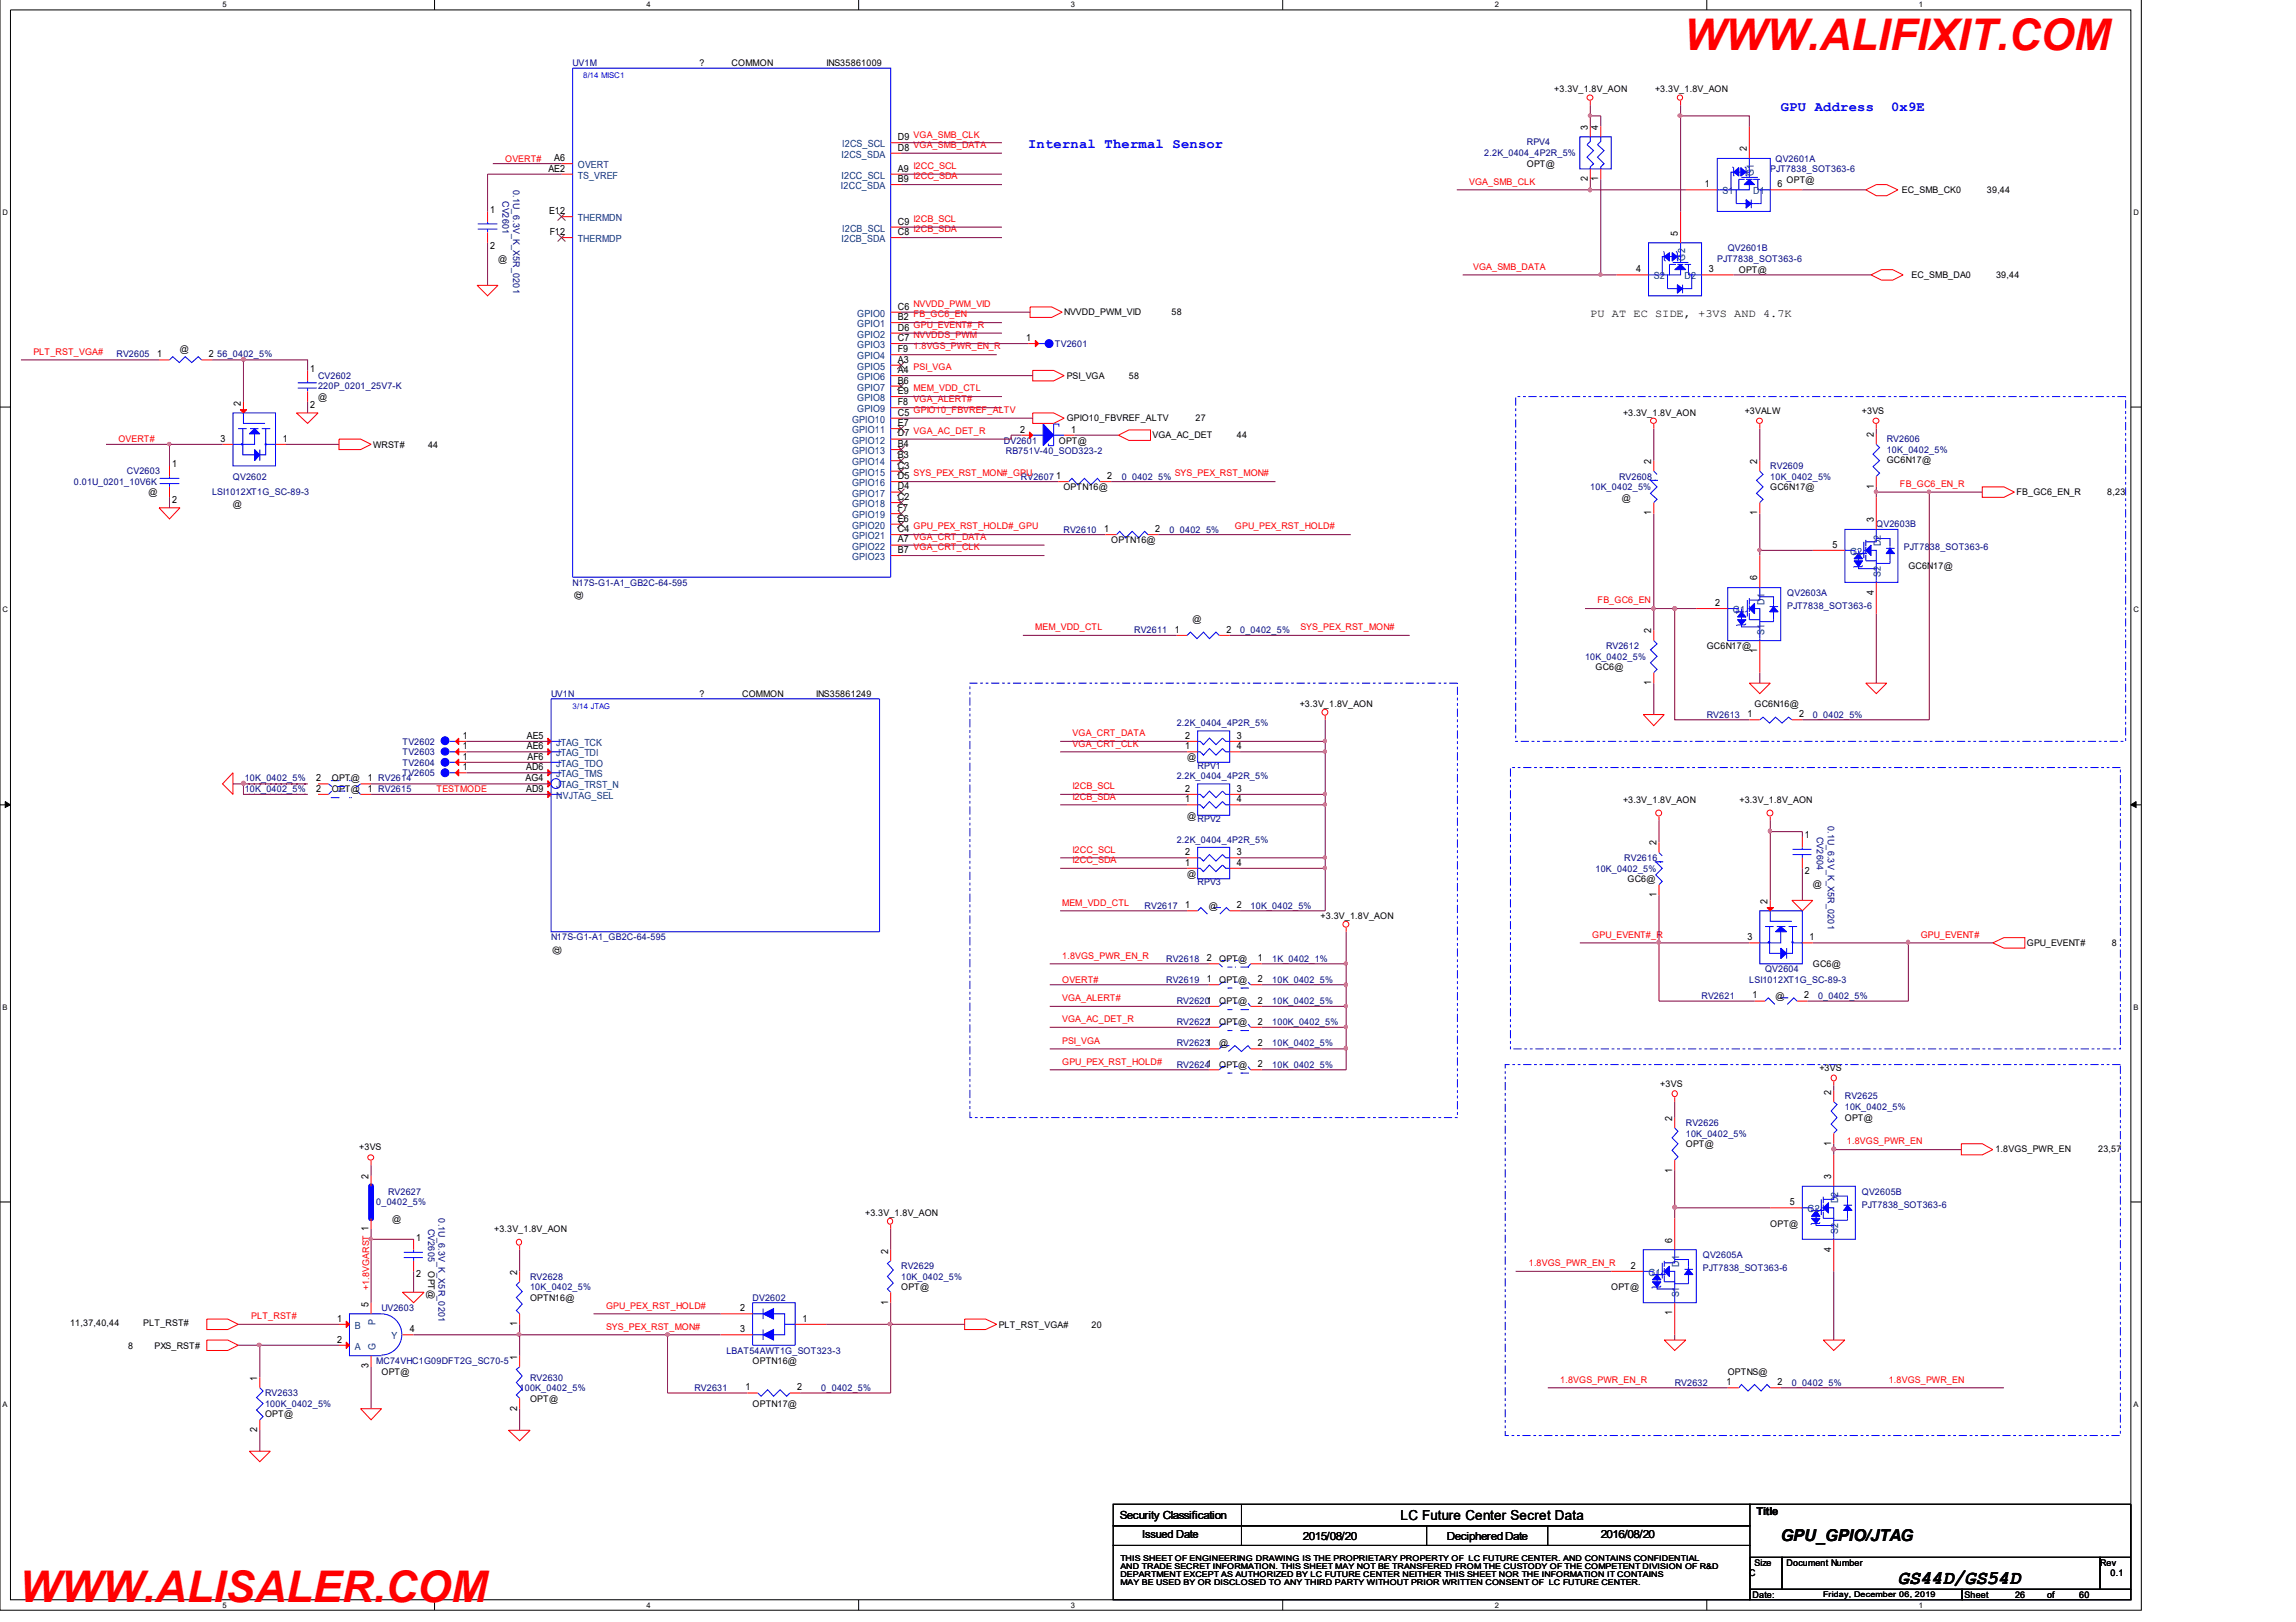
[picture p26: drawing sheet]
<svg xmlns="http://www.w3.org/2000/svg" width="297mm" height="210mm" viewBox="0 0 297 210" stroke-linecap="round" stroke-linejoin="round" font-family="sans-serif">
<defs><g id="words">
<g font-size="5.6" fill="#f00">
<text x="217.9" y="6.4">WWW.ALIFIXIT.COM</text>
<text x="2.5" y="207.3">WWW.ALISALER.COM</text>
</g>
<text font-size="2.5" x="245.5" y="205">GS44D/GS54D</text>
<text font-size="2.1" x="230.4" y="199.4">GPU_GPIO/JTAG</text>
<g font-size="1.8" fill="#00f">
<text x="230.4" y="14.4">GPU Address</text>
<text x="244.7" y="14.4">0x9E</text>
<text x="133" y="19.1">Internal Thermal Sensor</text>
</g>
<text font-size="1.8" x="181.2" y="196.7">LC Future Center Secret Data</text>
<g font-size="1.4">
<text x="205.7" y="41">PU AT EC SIDE, +3VS AND 4.7K</text>
<text x="144.9" y="196.5">Security Classification</text>
<text x="227.2" y="196.1">Title</text>
<text x="147.7" y="199.1">Issued Date</text>
<text x="168.6" y="199.2">2015/08/20</text>
<text x="187.2" y="199.2">Deciphered Date</text>
<text x="207.1" y="199.1">2016/08/20</text>
</g>
<g font-size="1.3">
<text x="205.4" y="16.8" transform="rotate(-90 205.4 16.8)">3</text>
<text x="206.8" y="16.8" transform="rotate(-90 206.8 16.8)">4</text>
<text x="71" y="22.2">AE2</text>
<text x="71.7" y="20.8">A6</text>
<text x="116.2" y="22.2">A9</text>
<text x="116.2" y="19.5">D8</text>
<text x="116.2" y="23.6">B9</text>
<text x="116.2" y="18.1">D9</text>
<text x="205.4" y="23.5" transform="rotate(-90 205.4 23.5)">2</text>
<text x="206.8" y="23.5" transform="rotate(-90 206.8 23.5)">1</text>
<text x="226" y="19.6" transform="rotate(-90 226 19.6)">2</text>
<text x="63.4" y="27.5">1</text>
<text x="71" y="27.7">E12</text>
<text x="116.2" y="29.1">C9</text>
<text x="220.6" y="24.2">1</text>
<text x="230" y="24.2">6</text>
<text x="63.4" y="32.2">2</text>
<text x="71.1" y="30.4">F12</text>
<text x="116.2" y="30.4">C8</text>
<text x="211.7" y="35.2">4</text>
<text x="217.1" y="30.5" transform="rotate(-90 217.1 30.5)">5</text>
<text x="221.1" y="35.2">3</text>
<text x="116.2" y="41.4">B2</text>
<text x="116.2" y="40.1">C6</text>
<text x="20.3" y="46.2">1</text>
<text x="27" y="46.2">2</text>
<text x="116.2" y="46.9">A3</text>
<text x="116.2" y="45.6">F9</text>
<text x="116.2" y="44.1">C7</text>
<text x="116.2" y="42.8">D6</text>
<text x="132.8" y="44.1">1</text>
<text x="31.2" y="52.5" transform="rotate(-90 31.2 52.5)">2</text>
<text x="40.1" y="48.1">1</text>
<text x="40.1" y="52.8">2</text>
<text x="116.2" y="53.8">C5</text>
<text x="116.2" y="52.4">F8</text>
<text x="116.2" y="51">E9</text>
<text x="116.2" y="49.6">B6</text>
<text x="116.2" y="48.3">A4</text>
<text x="28.5" y="57.2">3</text>
<text x="36.6" y="57.2">1</text>
<text x="116.2" y="59.3">B3</text>
<text x="116.2" y="57.8">B4</text>
<text x="116.2" y="56.5">D7</text>
<text x="116.2" y="55.1">E7</text>
<text x="132" y="56">2</text>
<text x="138.6" y="56">1</text>
<text x="242.4" y="56.6" transform="rotate(-90 242.4 56.6)">2</text>
<text x="22.3" y="60.5">1</text>
<text x="22.3" y="65.1">2</text>
<text x="116.2" y="64.7">C2</text>
<text x="116.2" y="63.3">D4</text>
<text x="116.2" y="62">D5</text>
<text x="116.2" y="60.6">C3</text>
<text x="136.7" y="62">1</text>
<text x="143.3" y="62">2</text>
<text x="213.6" y="60" transform="rotate(-90 213.6 60)">2</text>
<text x="227.3" y="60" transform="rotate(-90 227.3 60)">2</text>
<text x="242.4" y="63.3" transform="rotate(-90 242.4 63.3)">1</text>
<text x="116.2" y="71.6">B7</text>
<text x="116.2" y="70.2">A7</text>
<text x="116.2" y="68.8">C4</text>
<text x="116.2" y="67.5">E6</text>
<text x="116.2" y="66.1">F7</text>
<text x="142.8" y="68.8">1</text>
<text x="149.4" y="68.8">2</text>
<text x="213.6" y="66.6" transform="rotate(-90 213.6 66.6)">1</text>
<text x="227.3" y="66.6" transform="rotate(-90 227.3 66.6)">1</text>
<text x="237.1" y="70.9">5</text>
<text x="242.4" y="67.6" transform="rotate(-90 242.4 67.6)">3</text>
<text x="227.3" y="75.1" transform="rotate(-90 227.3 75.1)">6</text>
<text x="242.4" y="77" transform="rotate(-90 242.4 77)">4</text>
<text x="152" y="81.9">1</text>
<text x="158.7" y="81.9">2</text>
<text x="213.6" y="82" transform="rotate(-90 213.6 82)">2</text>
<text x="221.9" y="78.4">2</text>
<text x="213.6" y="88.7" transform="rotate(-90 213.6 88.7)">1</text>
<text x="227.3" y="84.5" transform="rotate(-90 227.3 84.5)">1</text>
<text x="59.9" y="95.6">1</text>
<text x="68.2" y="95.6">AE5</text>
<text x="153.3" y="95.6">2</text>
<text x="160" y="95.6">3</text>
<text x="226.1" y="92.8">1</text>
<text x="232.7" y="92.8">2</text>
<text x="40.9" y="101.1">2</text>
<text x="47.6" y="101.1">1 RV2614</text>
<text x="59.9" y="98.3">1</text>
<text x="59.9" y="97">1</text>
<text x="59.9" y="99.7">1</text>
<text x="68" y="101.1">AG4</text>
<text x="68.1" y="99.7">AD6</text>
<text x="68.2" y="97">AE6</text>
<text x="68.2" y="98.3">AF6</text>
<text x="153.3" y="97">1</text>
<text x="160" y="97">4</text>
<text x="40.9" y="102.5">2</text>
<text x="47.6" y="102.5">1 RV2615</text>
<text x="68.1" y="102.5">AD9</text>
<text x="153.3" y="103.8">1</text>
<text x="153.3" y="102.5">2</text>
<text x="160" y="103.8">4</text>
<text x="160" y="102.5">3</text>
<text x="153.3" y="112">1</text>
<text x="153.3" y="110.7">2</text>
<text x="160" y="112">4</text>
<text x="160" y="110.7">3</text>
<text x="214.3" y="109.4" transform="rotate(-90 214.3 109.4)">2</text>
<text x="233.5" y="108.5">1</text>
<text x="233.5" y="113.1">2</text>
<text x="153.3" y="117.5">1</text>
<text x="160" y="117.5">2</text>
<text x="214.3" y="116.1" transform="rotate(-90 214.3 116.1)">1</text>
<text x="228.7" y="116.9" transform="rotate(-90 228.7 116.9)">2</text>
<text x="156.1" y="124.4">2</text>
<text x="162.7" y="124.4">1</text>
<text x="226.1" y="121.7">3</text>
<text x="234.1" y="121.7">1</text>
<text x="156.1" y="127.1">1</text>
<text x="162.7" y="129.9">2</text>
<text x="162.7" y="127.1">2</text>
<text x="226.7" y="129.2">1</text>
<text x="233.4" y="129.2">2</text>
<text x="162.7" y="135.4">2</text>
<text x="162.7" y="132.6">2</text>
<text x="162.7" y="138.1">2</text>
<text x="236.9" y="141.7" transform="rotate(-90 236.9 141.7)">2</text>
<text x="216.3" y="145" transform="rotate(-90 216.3 145)">2</text>
<text x="236.9" y="148.3" transform="rotate(-90 236.9 148.3)">1</text>
<text x="47.7" y="152.6" transform="rotate(-90 47.7 152.6)">2</text>
<text x="216.3" y="151.7" transform="rotate(-90 216.3 151.7)">1</text>
<text x="231.6" y="156">5</text>
<text x="236.9" y="152.6" transform="rotate(-90 236.9 152.6)">3</text>
<text x="53.8" y="160.5">1</text>
<text x="216.3" y="160.8" transform="rotate(-90 216.3 160.8)">6</text>
<text x="236.9" y="162" transform="rotate(-90 236.9 162)">4</text>
<text x="53.8" y="165.3">2</text>
<text x="66.9" y="164.9" transform="rotate(-90 66.9 164.9)">2</text>
<text x="114.9" y="162.2" transform="rotate(-90 114.9 162.2)">2</text>
<text x="211" y="164.2">2</text>
<text x="43.6" y="171">1</text>
<text x="43.6" y="173.8">2</text>
<text x="47.7" y="169.1" transform="rotate(-90 47.7 169.1)">5</text>
<text x="53" y="172.4">4</text>
<text x="66.9" y="171.6" transform="rotate(-90 66.9 171.6)">1</text>
<text x="95.8" y="172.4">3</text>
<text x="95.8" y="169.7">2</text>
<text x="103.8" y="171">1</text>
<text x="114.9" y="168.8" transform="rotate(-90 114.9 168.8)">1</text>
<text x="216.3" y="170.2" transform="rotate(-90 216.3 170.2)">1</text>
<text x="33.3" y="178.7" transform="rotate(-90 33.3 178.7)">1</text>
<text x="47.7" y="177.1" transform="rotate(-90 47.7 177.1)">3</text>
<text x="66.9" y="176" transform="rotate(-90 66.9 176)">1</text>
<text x="96.4" y="179.9">1</text>
<text x="103.1" y="179.9">2</text>
<text x="223.4" y="179.3">1</text>
<text x="230" y="179.3">2</text>
<text x="33.3" y="185.3" transform="rotate(-90 33.3 185.3)">2</text>
<text x="66.9" y="182.6" transform="rotate(-90 66.9 182.6)">2</text>
</g>
<g font-size="1.3" fill="#004080">
<text x="74.8" y="23.1">TS_VREF</text>
<text x="74.8" y="21.8">OVERT</text>
<text x="108.9" y="23.1">I2CC_SCL</text>
<text x="108.9" y="20.4">I2CS_SDA</text>
<text x="109" y="19.1">I2CS_SCL</text>
<text x="226.9" y="22.8" transform="rotate(-90 226.9 22.8)">G1</text>
<text x="74.8" y="28.6">THERMDN</text>
<text x="108.8" y="24.5">I2CC_SDA</text>
<text x="109" y="30">I2CB_SCL</text>
<text x="222.8" y="25.2">S1</text>
<text x="226.8" y="25.2">D1</text>
<text x="74.8" y="31.3">THERMDP</text>
<text x="108.9" y="31.3">I2CB_SDA</text>
<text x="218" y="33.7" transform="rotate(-90 218 33.7)">G2</text>
<text x="110.9" y="41">GPIO0</text>
<text x="214" y="36.2">S2</text>
<text x="217.9" y="36.2">D2</text>
<text x="110.9" y="47.9">GPIO5</text>
<text x="110.9" y="46.5">GPIO4</text>
<text x="110.9" y="45.1">GPIO3</text>
<text x="110.9" y="43.7">GPIO2</text>
<text x="110.9" y="42.3">GPIO1</text>
<text x="110.9" y="53.4">GPIO9</text>
<text x="110.9" y="51.9">GPIO8</text>
<text x="110.9" y="50.6">GPIO7</text>
<text x="110.9" y="49.2">GPIO6</text>
<text x="110.2" y="58.8">GPIO13</text>
<text x="110.2" y="57.4">GPIO12</text>
<text x="110.2" y="56.1">GPIO11</text>
<text x="110.2" y="54.7">GPIO10</text>
<text x="110.2" y="65.6">GPIO18</text>
<text x="110.2" y="64.3">GPIO17</text>
<text x="110.2" y="62.9">GPIO16</text>
<text x="110.2" y="61.6">GPIO15</text>
<text x="110.2" y="60.2">GPIO14</text>
<text x="110.2" y="71.1">GPIO22</text>
<text x="110.2" y="69.8">GPIO21</text>
<text x="110.2" y="68.4">GPIO20</text>
<text x="110.2" y="67.1">GPIO19</text>
<text x="239.4" y="71.8">G2</text>
<text x="243.3" y="70.7" transform="rotate(-90 243.3 70.7)">D2</text>
<text x="110.2" y="72.5">GPIO23</text>
<text x="243.3" y="74.7" transform="rotate(-90 243.3 74.7)">S2</text>
<text x="224.2" y="79.3">G1</text>
<text x="228.3" y="82.2" transform="rotate(-90 228.3 82.2)">S1</text>
<text x="228.3" y="78.2" transform="rotate(-90 228.3 78.2)">D1</text>
<text x="72" y="99.2">JTAG_TDO</text>
<text x="72" y="97.9">JTAG_TDI</text>
<text x="72" y="100.6">JTAG_TMS</text>
<text x="72" y="96.5">JTAG_TCK</text>
<text x="72" y="102">JTAG_TRST_N</text>
<text x="72" y="103.4">NVJTAG_SEL</text>
<text x="237.8" y="155.7" transform="rotate(-90 237.8 155.7)">D2</text>
<text x="233.8" y="156.9">G2</text>
<text x="237.8" y="159.7" transform="rotate(-90 237.8 159.7)">S2</text>
<text x="213.3" y="165.1">G1</text>
<text x="217.3" y="167.9" transform="rotate(-90 217.3 167.9)">S1</text>
<text x="217.3" y="163.9" transform="rotate(-90 217.3 163.9)">D1</text>
<text x="45.9" y="172">B</text>
<text x="48.6" y="171.5" transform="rotate(-90 48.6 171.5)">P</text>
<text x="50.6" y="173.3">Y</text>
<text x="45.9" y="174.7">A</text>
<text x="48.6" y="174.8" transform="rotate(-90 48.6 174.8)">G</text>
</g>
<g font-size="1.2" fill="#000080">
<text x="74.1" y="8.6">UV1M</text>
<text x="192" y="20.2">2.2K_0404_4P2R_5%</text>
<text x="197.5" y="18.8">RPV4</text>
<text x="229" y="22.3">PJT7838_SOT363-6</text>
<text x="229.7" y="20.9">QV2601A</text>
<text x="65" y="26" transform="rotate(90 65 26)">CV2601</text>
<text x="66.4" y="24.6" transform="rotate(90 66.4 24.6)">0.1U_6.3V_K_X5R_0201</text>
<text x="222.2" y="34">PJT7838_SOT363-6</text>
<text x="223.5" y="32.5">QV2601B</text>
<text x="15.1" y="46.2">RV2605</text>
<text x="28.1" y="46.2">56_0402_5%</text>
<text x="136.5" y="44.9">TV2601</text>
<text x="41.1" y="49">CV2602</text>
<text x="41.1" y="50.4">220P_0201_25V7-K</text>
<text x="129.9" y="57.4">DV2601</text>
<text x="130.1" y="58.8">RB751V-40_SOD323-2</text>
<text x="244.1" y="57.2">RV2606</text>
<text x="244.1" y="58.6">10K_0402_5%</text>
<text x="9.6" y="62.8">0.01U_0201_10V6K</text>
<text x="16.4" y="61.4">CV2603</text>
<text x="27.4" y="64.1">LSI1012XT1G_SC-89-3</text>
<text x="30.1" y="62.2">QV2602</text>
<text x="132.1" y="62.1">RV2607</text>
<text x="145.1" y="62.1">0_0402_5%</text>
<text x="205.7" y="63.4">10K_0402_5%</text>
<text x="209.5" y="62.1">RV2608</text>
<text x="229" y="60.7">RV2609</text>
<text x="229" y="62.1">10K_0402_5%</text>
<text x="137.6" y="68.9">RV2610</text>
<text x="151.3" y="68.9">0_0402_5%</text>
<text x="242.7" y="68.3">QV2603B</text>
<text x="246.3" y="71.2">PJT7838_SOT363-6</text>
<text x="74.1" y="75.8">N17S-G1-A1_GB2C-64-595</text>
<text x="231.2" y="77.1">QV2603A</text>
<text x="146.7" y="82">RV2611</text>
<text x="160.4" y="82">0_0402_5%</text>
<text x="231.2" y="78.8">PJT7838_SOT363-6</text>
<text x="205.1" y="85.4">10K_0402_5%</text>
<text x="207.8" y="84">RV2612</text>
<text x="71.3" y="90.2">UV1N</text>
<text x="152.2" y="94">2.2K_0404_4P2R_5%</text>
<text x="220.8" y="92.9">RV2613</text>
<text x="234.5" y="92.9">0_0402_5%</text>
<text x="31.7" y="101.1">10K_0402_5%</text>
<text x="52.1" y="96.4">TV2602</text>
<text x="52.1" y="99.1">TV2604</text>
<text x="52.1" y="97.7">TV2603</text>
<text x="52.1" y="100.4">TV2605</text>
<text x="152.2" y="100.9">2.2K_0404_4P2R_5%</text>
<text x="154.9" y="99.5">RPV1</text>
<text x="31.7" y="102.5">10K_0402_5%</text>
<text x="154.9" y="106.4">RPV2</text>
<text x="236.5" y="106.9" transform="rotate(90 236.5 106.9)">0.1U_6.3V_K_X5R_0201</text>
<text x="152.2" y="109.1">2.2K_0404_4P2R_5%</text>
<text x="206.4" y="112.8">10K_0402_5%</text>
<text x="210.1" y="111.4">RV2616</text>
<text x="235" y="108.3" transform="rotate(90 235 108.3)">CV2604</text>
<text x="148.1" y="117.6">RV2617</text>
<text x="154.9" y="114.6">RPV3</text>
<text x="161.8" y="117.6">10K_0402_5%</text>
<text x="71.3" y="121.7">N17S-G1-A1_GB2C-64-595</text>
<text x="150.9" y="124.5">RV2618</text>
<text x="164.6" y="124.5">1K_0402_1%</text>
<text x="228.3" y="125.8">QV2604</text>
<text x="150.9" y="127.2">RV2619</text>
<text x="152.2" y="130">RV26201</text>
<text x="164.6" y="127.2">10K_0402_5%</text>
<text x="164.6" y="130">10K_0402_5%</text>
<text x="220.1" y="129.3">RV2621</text>
<text x="226.3" y="127.2">LSI1012XT1G_SC-89-3</text>
<text x="235.2" y="129.3">0_0402_5%</text>
<text x="152.2" y="135.4">RV26231</text>
<text x="152.2" y="132.7">RV26221</text>
<text x="164.6" y="135.4">10K_0402_5%</text>
<text x="164.6" y="132.7">100K_0402_5%</text>
<text x="152.2" y="138.2">RV26241</text>
<text x="164.6" y="138.2">10K_0402_5%</text>
<text x="238.7" y="142.3">RV2625</text>
<text x="238.7" y="143.7">10K_0402_5%</text>
<text x="218.1" y="145.7">RV2626</text>
<text x="218.1" y="147.1">10K_0402_5%</text>
<text x="48.7" y="156">0_0402_5%</text>
<text x="50.2" y="154.6">RV2627</text>
<text x="240.9" y="154.6">QV2605B</text>
<text x="55.4" y="159" transform="rotate(90 55.4 159)">CV2605</text>
<text x="56.7" y="157.7" transform="rotate(90 56.7 157.7)">0.1U_6.3V_K_X5R_0201</text>
<text x="240.9" y="156.3">PJT7838_SOT363-6</text>
<text x="68.6" y="165.6">RV2628</text>
<text x="68.6" y="167">10K_0402_5%</text>
<text x="116.6" y="164.3">RV2629</text>
<text x="116.6" y="165.6">10K_0402_5%</text>
<text x="220.3" y="162.8">QV2605A</text>
<text x="220.3" y="164.5">PJT7838_SOT363-6</text>
<text x="49.4" y="169.7">UV2603</text>
<text x="97.4" y="168.3">DV2602</text>
<text x="48.7" y="176.5">MC74VHC1G09DFT2G_SC70-5</text>
<text x="68.6" y="178.7">RV2630</text>
<text x="94" y="175.2">LBAT54AWT1G_SOT323-3</text>
<text x="216.7" y="179.3">RV2632</text>
<text x="231.8" y="179.3">0_0402_5%</text>
<text x="34.3" y="180.7">RV2633</text>
<text x="34.3" y="182">100K_0402_5%</text>
<text x="67.2" y="180">100K_0402_5%</text>
<text x="89.8" y="180">RV2631</text>
<text x="106.3" y="180">0_0402_5%</text>
</g>
<g font-size="1.2">
<text x="90.5" y="8.6">?</text>
<text x="94.7" y="8.6">COMMON</text>
<text x="106.9" y="8.6">INS35861009</text>
<text x="201.1" y="12">+3.3V_1.8V_AON</text>
<text x="214.1" y="12">+3.3V_1.8V_AON</text>
<text x="197.5" y="21.6">OPT@</text>
<text x="231.1" y="23.6">OPT@</text>
<text x="246" y="25">EC_SMB_CK0</text>
<text x="257" y="25">39,44</text>
<text x="64.4" y="34">@</text>
<text x="225" y="35.3">OPT@</text>
<text x="247.3" y="36">EC_SMB_DA0</text>
<text x="258.2" y="36">39,44</text>
<text x="137.7" y="40.8">NVVDD_PWM_VID</text>
<text x="151.6" y="40.8">58</text>
<text x="23.3" y="45.6">@</text>
<text x="41.1" y="51.7">@</text>
<text x="138" y="49">PSI_VGA</text>
<text x="146.1" y="49">58</text>
<text x="210" y="53.9">+3.3V_1.8V_AON</text>
<text x="225.7" y="53.5">+3VALW</text>
<text x="240.9" y="53.5">+3VS</text>
<text x="48.3" y="57.9">WRST#</text>
<text x="55.4" y="57.9">44</text>
<text x="137" y="57.4">OPT@</text>
<text x="138" y="54.5">GPIO10_FBVREF_ALTV</text>
<text x="149.1" y="56.7">VGA_AC_DET</text>
<text x="154.7" y="54.5">27</text>
<text x="160" y="56.7">44</text>
<text x="244.1" y="60">GC6N17@</text>
<text x="19.2" y="64.1">@</text>
<text x="30.1" y="65.6">@</text>
<text x="137.6" y="63.4">OPTN16@</text>
<text x="209.8" y="64.8">@</text>
<text x="229" y="63.4">GC6N17@</text>
<text x="260.9" y="64.1">FB_GC6_EN_R</text>
<text x="272.6" y="64.1">8,23</text>
<text x="143.8" y="70.3">OPTN16@</text>
<text x="75.2" y="77.7" transform="rotate(-90 75.2 77.7)">@</text>
<text x="246.9" y="73.7">GC6N17@</text>
<text x="154.3" y="80.5">@</text>
<text x="206.4" y="86.7">GC6@</text>
<text x="220.8" y="84">GC6N17@</text>
<text x="90.5" y="90.2">?</text>
<text x="96" y="90.2">COMMON</text>
<text x="105.6" y="90.2">INS35861249</text>
<text x="168.1" y="91.5">+3.3V_1.8V_AON</text>
<text x="227" y="91.5">GC6N16@</text>
<text x="42.9" y="101.1">OPT@</text>
<text x="153.6" y="98.4">@</text>
<text x="42.9" y="102.5">OPT@</text>
<text x="153.6" y="105.9">@</text>
<text x="210" y="103.9">+3.3V_1.8V_AON</text>
<text x="225" y="103.9">+3.3V_1.8V_AON</text>
<text x="153.6" y="113.5">@</text>
<text x="156.4" y="117.6">@</text>
<text x="170.9" y="119">+3.3V_1.8V_AON</text>
<text x="210.6" y="114.1">GC6@</text>
<text x="234.5" y="114.8">@</text>
<text x="72.4" y="123.6" transform="rotate(-90 72.4 123.6)">@</text>
<text x="157.7" y="124.5">OPT@</text>
<text x="234.5" y="125.2">GC6@</text>
<text x="262.2" y="122.4">GPU_EVENT#</text>
<text x="273.2" y="122.4">8</text>
<text x="157.7" y="130">OPT@</text>
<text x="157.7" y="127.2">OPT@</text>
<text x="229.7" y="129.3">@</text>
<text x="157.7" y="135.4">@</text>
<text x="157.7" y="132.7">OPT@</text>
<text x="157.7" y="138.2">OPT@</text>
<text x="214.8" y="140.6">+3VS</text>
<text x="235.4" y="138.6">+3VS</text>
<text x="46.5" y="148.9">+3VS</text>
<text x="218.1" y="148.4">OPT@</text>
<text x="238.7" y="145">OPT@</text>
<text x="258.1" y="149.1">1.8VGS_PWR_EN</text>
<text x="271.4" y="149.1">23,57</text>
<text x="50.7" y="158.1">@</text>
<text x="63.9" y="159.4">+3.3V_1.8V_AON</text>
<text x="111.9" y="157.4">+3.3V_1.8V_AON</text>
<text x="229" y="158.8">OPT@</text>
<text x="55.4" y="164.5" transform="rotate(90 55.4 164.5)">OPT@</text>
<text x="116.6" y="167">OPT@</text>
<text x="208.4" y="167">OPT@</text>
<text x="9.1" y="171.6">11,37,40,44</text>
<text x="18.5" y="171.6">PLT_RST#</text>
<text x="68.6" y="168.3">OPTN16@</text>
<text x="129.2" y="171.8">PLT_RST_VGA#</text>
<text x="141.2" y="171.8">20</text>
<text x="16.6" y="174.5">8</text>
<text x="20" y="174.5">PXS_RST#</text>
<text x="49.4" y="178">OPT@</text>
<text x="97.4" y="176.5">OPTN16@</text>
<text x="223.5" y="178">OPTNS@</text>
<text x="34.3" y="183.4">OPT@</text>
<text x="68.6" y="181.4">OPT@</text>
<text x="97.4" y="182">OPTN17@</text>
<text x="226.3" y="204">C</text>
<text x="227" y="202.6">Size</text>
<text x="231.1" y="202.6">Document Number</text>
<text x="271.7" y="202.6">Rev</text>
<text x="273" y="204">0.1</text>
<text x="226.7" y="206.8">Date:</text>
<text x="254.2" y="206.8">Sheet</text>
<text x="260.7" y="206.8">26</text>
<text x="264.8" y="206.8">of</text>
<text x="269" y="206.8">60</text>
</g>
<g font-size="1.2" fill="#f00">
<text x="118.2" y="17.8">VGA_SMB_CLK</text>
<text x="65.4" y="20.9">OVERT#</text>
<text x="118.2" y="21.9">I2CC_SCL</text>
<text x="118.2" y="23.2">I2CC_SDA</text>
<text x="118.2" y="19.1">VGA_SMB_DATA</text>
<text x="190.1" y="23.9">VGA_SMB_CLK</text>
<text x="118.2" y="28.7">I2CB_SCL</text>
<text x="118.2" y="30.1">I2CB_SDA</text>
<text x="190.6" y="34.9">VGA_SMB_DATA</text>
<text x="118.2" y="39.7">NVVDD_PWM_VID</text>
<text x="118.2" y="41.1">FB_GC6_EN</text>
<text x="4.3" y="45.9">PLT_RST_VGA#</text>
<text x="118.2" y="45.2">1.8VGS_PWR_EN_R</text>
<text x="118.2" y="47.9">PSI_VGA</text>
<text x="118.2" y="43.8">NVVDDS_PWM</text>
<text x="118.2" y="42.4">GPU_EVENT#_R</text>
<text x="118.2" y="52.1">VGA_ALERT#</text>
<text x="118.2" y="53.4">GPIO10_FBVREF_ALTV</text>
<text x="118.2" y="50.6">MEM_VDD_CTL</text>
<text x="15.3" y="57.2">OVERT#</text>
<text x="118.2" y="56.1">VGA_AC_DET_R</text>
<text x="118.2" y="61.7">SYS_PEX_RST_MON#_GPU</text>
<text x="152" y="61.7">SYS_PEX_RST_MON#</text>
<text x="245.8" y="63">FB_GC6_EN_R</text>
<text x="118.2" y="69.9">VGA_CRT_DATA</text>
<text x="118.2" y="71.2">VGA_CRT_CLK</text>
<text x="118.2" y="68.5">GPU_PEX_RST_HOLD#_GPU</text>
<text x="159.8" y="68.5">GPU_PEX_RST_HOLD#</text>
<text x="133.9" y="81.5">MEM_VDD_CTL</text>
<text x="168.2" y="81.5">SYS_PEX_RST_MON#</text>
<text x="206.7" y="78.1">FB_GC6_EN</text>
<text x="138.8" y="95.3">VGA_CRT_DATA</text>
<text x="138.8" y="96.6">VGA_CRT_CLK</text>
<text x="56.5" y="102.5">TESTMODE</text>
<text x="138.8" y="103.5">I2CB_SDA</text>
<text x="138.8" y="102.1">I2CB_SCL</text>
<text x="138.8" y="110.3">I2CC_SCL</text>
<text x="138.8" y="111.7">I2CC_SDA</text>
<text x="137.4" y="117.2">MEM_VDD_CTL</text>
<text x="137.4" y="124.1">1.8VGS_PWR_EN_R</text>
<text x="206" y="121.3">GPU_EVENT#_R</text>
<text x="248.5" y="121.3">GPU_EVENT#</text>
<text x="137.4" y="127.2">OVERT#</text>
<text x="137.4" y="129.6">VGA_ALERT#</text>
<text x="137.4" y="132.3">VGA_AC_DET_R</text>
<text x="137.4" y="135.1">PSI_VGA</text>
<text x="137.4" y="137.8">GPU_PEX_RST_HOLD#</text>
<text x="238.9" y="148.1">1.8VGS_PWR_EN</text>
<text x="47.8" y="167" transform="rotate(-90 47.8 167)">+1.8VGARST 1</text>
<text x="197.8" y="163.8">1.8VGS_PWR_EN_R</text>
<text x="32.5" y="170.7">PLT_RST#</text>
<text x="78.4" y="169.3">GPU_PEX_RST_HOLD#</text>
<text x="78.4" y="172.1">SYS_PEX_RST_MON#</text>
<text x="201.8" y="178.9">1.8VGS_PWR_EN_R</text>
<text x="244.3" y="178.9">1.8VGS_PWR_EN</text>
</g>
<g font-size="1">
<text x="28.8" y=".9">5</text>
<text x="83.7" y=".9">4</text>
<text x="138.5" y=".9">3</text>
<text x="193.4" y=".9">2</text>
<text x="248.2" y=".9">1</text>
<text x=".3" y="27.8">D</text>
<text x="276" y="27.8">D</text>
<text x=".3" y="79.2">C</text>
<text x="276" y="79.2">C</text>
<text x=".3" y="130.7">B</text>
<text x="276" y="130.7">B</text>
<text x=".3" y="182">A</text>
<text x="276" y="182">A</text>
<text x="144.9" y="203">AND TRADE SECRET INFORMATION. THIS SHEET MAY NOT BE TRANSFERED FROM THE CUSTODY OF THE COMPETENT DIVISION OF R&amp;D</text>
<text x="144.9" y="202">THIS SHEET OF ENGINEERING DRAWING IS THE PROPRIETARY PROPERTY OF LC FUTURE CENTER. AND CONTAINS CONFIDENTIAL</text>
<text x="28.8" y="208">5</text>
<text x="83.7" y="208">4</text>
<text x="138.5" y="208">3</text>
<text x="144.9" y="205.1">MAY BE USED BY OR DISCLOSED TO ANY THIRD PARTY WITHOUT PRIOR WRITTEN CONSENT OF LC FUTURE CENTER.</text>
<text x="144.9" y="204.1">DEPARTMENT EXCEPT AS AUTHORIZED BY LC FUTURE CENTER NEITHER THIS SHEET NOR THE INFORMATION IT CONTAINS</text>
<text x="193.4" y="208">2</text>
<text x="235.9" y="206.7">Friday, December 06, 2019</text>
<text x="248.2" y="208">1</text>
</g>
<g font-size="1" fill="#00f">
<text x="75.4" y="10.1">8/14 MISC1</text>
<text x="74.1" y="91.7">3/14 JTAG</text>
</g>
</g></defs>
<path d="M0 -.1v208.5h277v-208.5M1.4 1.3h274.3v205.7h-274.3z" fill="none" stroke="#000" stroke-width=".13"/>
<g fill="#fff">
<path d="M28.8 .1h.4v1h-.4z"/>
<path d="M28.8 207.2h.4v1h-.4z"/>
</g>
<path d="M56.2 -.1v1.4M56.2 207v1.4" fill="none" stroke="#000" stroke-width=".13"/>
<g fill="#fff">
<path d="M83.7 .1h.4v1h-.4z"/>
<path d="M83.7 207.2h.4v1h-.4z"/>
</g>
<path d="M111.1 -.1v1.4M111.1 207v1.4" fill="none" stroke="#000" stroke-width=".13"/>
<g fill="#fff">
<path d="M138.5 .1h.4v1h-.4z"/>
<path d="M138.5 207.2h.4v1h-.4z"/>
</g>
<path d="M165.9 -.1v1.4M165.9 207v1.4" fill="none" stroke="#000" stroke-width=".13"/>
<g fill="#fff">
<path d="M193.4 .1h.4v1h-.4z"/>
<path d="M193.4 207.2h.4v1h-.4z"/>
</g>
<path d="M220.8 -.1v1.4M220.8 207v1.4" fill="none" stroke="#000" stroke-width=".13"/>
<g fill="#fff">
<path d="M248.2 .1h.5v1h-.5z"/>
<path d="M248.2 207.2h.5v1h-.5z"/>
<path d="M.3 26.9h.5v1.1h-.5z"/>
<path d="M276 26.9h.5v1.1h-.5z"/>
<path d="M.3 78.3h.5v1h-.5z"/>
<path d="M276 78.3h.5v1h-.5z"/>
</g>
<path d="M0 52.7h1.4M275.7 52.7h1.3" fill="none" stroke="#000" stroke-width=".13"/>
<g fill="#fff">
<path d="M.3 129.8h.5v1h-.5z"/>
<path d="M276 129.8h.5v1h-.5z"/>
</g>
<path d="M0 104.2h1.4M275.7 104.2h1.3" fill="none" stroke="#000" stroke-width=".13"/>
<path d="M.7 103.7l.7 .5-.7 .3zM275.7 104.2l.7-.5v.8z" fill="#000" stroke="#000" stroke-width=".13"/>
<g fill="#fff">
<path d="M.3 181.2h.5v1h-.5z"/>
<path d="M276 181.2h.5v1h-.5z"/>
</g>
<g fill="none" stroke="#000" stroke-width=".13">
<path d="M0 155.5h1.4M275.7 155.5h1.3M144 194.7h82.4v2.8h-82.4zM144 197.5h82.4v2.5h-82.4zM144 200h82.4v7h-82.4zM160.6 194.7v5.3M184.6 197.5v2.5M200.2 197.5v2.5M226.3 194.7h49.4v6.8M226.4 205.7h27.4v1.3h-27.4zM226.4 201.5h4.1v4.2h-4.1zM230.5 201.5h41.2v4.2h-41.2z"/>
<path d="M253.8 205.7h21.9v1.3h-21.9zM271.7 201.5h4v4.2h-4z"/>
</g>
<path d="M196.1 51.3h78.9v44.6h-78.9zM125.5 88.4h63.1v56.2h-63.1zM195.4 99.3h78.9v36.4h-78.9zM194.7 137.8h79.6v48h-79.6z" fill="none" stroke="#00f" stroke-width=".13" stroke-dasharray="1.1 .4 .4 .4 .4 .4" stroke-linecap="butt"/>
<g fill="none" stroke="#f00" stroke-width=".13">
<path d="M115.2 19.8h1.4M115.2 18.5h1.4M205.7 13.1v.5M205.7 16.4v1.3M207.1 16.4v1.3M217.4 13.1v.5M226.3 16.4v4.1M61.7 36.9h2.7l-1.3 1.4zM63.1 27.4v1.3M63.1 30.1v1.3M72.6 30.7h1.5M72.6 28h1.5"/>
<path d="M72.6 22.5h1.5M72.6 21.2h1.5M115.2 30.7h1.4M115.2 29.4h1.4M115.2 23.9h1.4M115.2 22.5h1.4M133.3 39.7h2.8l1.3 .7-1.3 .7h-2.8zM205.7 21.9v1.3M207.1 21.9v1.3M209.1 35.6h4.2M217.4 27.4v4M218.1 24.6h4.1"/>
<path d="M220.1 35.6h4.2M229 24.6h4.2M241.4 24.6l1.3-.7h1.4l1.4 .7-1.4 .7h-1.4zM242.1 35.6l1.3-.7h1.5l1.3 .7-1.3 .7h-1.5zM20.6 46.6h1.3M26.1 46.6h1.3M28.8 57.5h1.3M31.5 52v1.4M35.6 57.5h1.4M38.4 53.4h2.7l-1.3 1.4zM39.8 47.9v1.4M39.8 50.6v1.4"/>
<path d="M43.9 56.8h2.8l1.3 .7-1.3 .7h-2.8zM115.2 59.6h1.4M115.2 58.2h1.4M115.2 56.8h1.4M115.2 55.5h1.4M115.2 54.1h1.4M115.2 52.8h1.4M115.2 51.3h1.4M115.2 50h1.4M115.2 48.6h1.4M115.2 47.3h1.4M115.2 45.9h1.4"/>
<path d="M115.2 44.5h1.4M115.2 43.1h1.4M115.2 41.8h1.4M115.2 40.4h1.4M132.2 56.3h1.4M133 44.5h1.4M133.6 47.9h2.7l1.4 .7-1.4 .7h-2.7zM133.6 53.4h2.7l1.4 .7-1.4 .7h-2.7zM137.7 56.3h1.3M144.7 56.3l1.4-.7h2.7v1.4h-2.7zM214 54.9v.6M214 59.6v1.4"/>
<path d="M227.7 54.9v.6M227.7 59.6v1.4M242.7 54.9v.6M242.7 56.1v1.4M20.6 65.7h2.7l-1.4 1.5zM21.9 60.3v1.4M21.9 63v1.4M115.2 71.9h1.4M115.2 70.5h1.4M115.2 69.2h1.4M115.2 67.8h1.4M115.2 66.5h1.4"/>
<path d="M115.2 65h1.4M115.2 63.7h1.4M115.2 62.3h1.4M115.2 61h1.4M136.9 62.3h1.4M142.3 62.3h1.5M143 69.2h1.4M148.5 69.2h1.4M214 65v1.5M219.5 78.8h4M227.7 65v1.5M227.7 71.9v4.1"/>
<path d="M234.5 71.2h4.2M242.7 64.4v4.1M242.7 75.4v4M242.7 61.7v1.3M256.5 63h2.7l1.4 .7-1.4 .7h-2.7zM58.9 95.9h1.5M58.9 98.7h1.5M58.9 97.3h1.5M71.3 98.7h.1M71.3 97.3h.1M71.3 95.9h.1M152.2 82.2h1.4"/>
<path d="M153.6 97.3h1.3M153.6 95.9h1.3M157.7 82.2h1.4M159.1 97.3h1.3M159.1 95.9h1.3M171.4 92.6v.5M212.6 92.5h2.7l-1.3 1.4zM214 87.1v1.3M214 81.5v1.4M226.3 93.1h1.4M226.3 88.4h2.7l-1.3 1.4zM227.7 82.9v4.2"/>
<path d="M231.8 93.1h1.4M241.4 88.4h2.7l-1.4 1.4zM30.1 100v2.8l-1.3-1.4zM41.1 102.8h1.4M41.1 101.4h1.4M46.7 102.8h1.3M46.7 101.4h1.3M58.9 100h1.5M71.3 101.4h.1M71.3 100h.1M71.3 102.8h.1M153.6 104.2h1.3"/>
<path d="M153.6 102.8h1.3M153.6 117.9h1.3M153.6 112.4h1.3M153.6 111h1.3M159.1 104.2h1.3M159.1 102.8h1.3M159.1 117.9h1.3M159.1 112.4h1.3M159.1 111h1.3M214.6 105.7v.5M214.6 114.5v1.3M214.6 109v1.3"/>
<path d="M229 105.7v.5M229 116.5v1.4M231.8 116.5h2.7l-1.3 1.4zM233.2 108.3v1.4M233.2 111v1.4M156.4 124.7h1.3M156.4 130.2h1.3M156.4 138.4h1.3M156.4 135.7h1.3M156.4 127.4h1.3M156.4 132.9h1.3M161.8 124.7h1.4"/>
<path d="M161.8 130.2h1.4M161.8 138.4h1.4M161.8 135.7h1.4M161.8 127.4h1.4M161.8 132.9h1.4M174.2 120.1v.5M226.3 122h1.4M227 129.6h1.3M232.5 129.6h1.3M233.2 122h1.3M237.2 140v.5M257.8 122l1.4-.7h2.8v1.4h-2.8z"/>
<path d="M48 150.2v.6M48 157.7v1.3M48 152.2v1.3M115.2 158.5v.5M216.7 142v.6M216.7 157.7v4M216.7 150.1v1.4M216.7 144.6v1.4M229 156.3h4.2M237.2 149.5v4M237.2 146.7v1.3M237.2 141.2v1.4"/>
<path d="M253.7 148h2.8l1.3 .8-1.3 .7h-2.8zM26.8 173.4h2.7l1.3 .7-1.3 .7h-2.7zM26.8 170.7h2.7l1.3 .7-1.3 .7h-2.7zM33.6 178.2v1.4M43.9 171.4h1.3M43.9 174.1h1.3M48 168.6v1.4M48 175.4v1.5M52.1 167.2h2.8l-1.4 1.4zM52.1 172.7h1.4M53.5 160.4v1.3M53.5 163.2v1.3"/>
<path d="M67.2 161.2v.5M67.2 175.4v1.5M67.2 170v1.4M67.2 164.5v1.4M93.2 172.7h4.2M93.2 170h4.2M102.9 171.4h4M115.2 167.2v1.4M115.2 161.7v1.5M124.8 170.7h2.7l1.4 .7-1.4 .7h-2.7zM208.4 164.5h4.2M215.3 173.4h2.8l-1.4 1.4z"/>
<path d="M216.7 168.6v4.1M223.5 179.6h1.5M229 179.6h1.4M235.9 173.4h2.8l-1.5 1.4zM237.2 160.4v4.1M32.3 187.8h2.7l-1.4 1.4zM33.6 183.7v1.4M46.7 182.3h2.7l-1.4 1.4zM65.8 185.1h2.8l-1.4 1.4zM67.2 180.9v1.4M96.7 180.3h1.3M102.2 180.3h1.3"/>
<circle cx="205.7" cy="12.6" r=".36"/>
<circle cx="217.3" cy="12.6" r=".34"/>
<circle cx="213.9" cy="54.5" r=".36"/>
<circle cx="227.6" cy="54.5" r=".36"/>
<circle cx="242.7" cy="54.5" r=".36"/>
<circle cx="171.4" cy="92.2" r=".38"/>
<circle cx="174.1" cy="119.6" r=".38"/>
<circle cx="214.6" cy="105.2" r=".38"/>
<circle cx="229" cy="105.2" r=".38"/>
<circle cx="237.2" cy="139.5" r=".36"/>
<circle cx="48" cy="149.8" r=".36"/>
<circle cx="115.1" cy="158" r=".36"/>
<circle cx="216.6" cy="141.5" r=".36"/>
<circle cx="67.1" cy="160.8" r=".36"/>
</g>
<g fill="none" stroke="#00f" stroke-width=".13">
<path d="M74.1 8.8h41.1v65.9h-41.1zM115.2 19.8h.1M115.2 18.5h.1M204.4 17.7h4v4.2h-4zM205.7 17.7v.6l-.4 .4 .9 .8-.9 .8 .9 .9-.5 .4v.3M207.1 17.7v.6l-.4 .4 .8 .8-.8 .8 .8 .9-.4 .4v.3M61.8 29.6h2.5M61.8 29h2.5M63.1 28.7v.3M63.1 29.6v.5M74.1 22.5h.1M74.1 30.7h.1"/>
<path d="M74.1 28h.1M74.1 21.2h.1M115.2 23.9h.1M115.2 22.5h.1M115.2 30.7h.1M115.2 29.4h.1M206.2 21.2l-.2 .2M207.5 21.2l-.2 .2M213.3 31.4h6.8v6.9h-6.8zM213.3 35.6h2.7M215.2 32.5l.1 .2v.9l.2 .2M215.3 33.2h-.2v2.4"/>
<path d="M215.7 35.6v1.8h1.3M216 33.2h.3M216.3 33.2h.1M216.4 34h2M216.8 32.5l.2 .2v.9l.1 .2M216.8 34.2h-.8v1.4h1.4v-.7M217 33.2h.4M217 34.2h.8M217.4 31.4v2.6M217.7 36.8v1.1M217.9 34.2h.9M218.4 34.2v1.4h.4"/>
<path d="M218.8 35.6h.1M218.8 35.6h1.3M218.9 35.6v1.8h-1.2M222.2 24.6h2.8M222.2 20.5h6.8v6.9h-6.8zM224.1 21.6l.2 .1v1l.1 .1M224.3 22.3h-.4v2.3M224.6 24.6v1.7h1.3M225 22.3h.2M225.2 22.3h.1M225.3 23h2.1M225.7 21.6l.2 .1v1l.2 .1"/>
<path d="M225.7 23.2h-.7v1.4h1.3v-.7M225.9 23.2h.8M225.9 22.3h.4M226.3 20.5v2.5M226.6 25.8v1.1M226.8 23.2h.9M227.4 23.2v1.4h.3M227.7 24.6h.1M227.7 24.6h1.3M227.8 24.6v1.7h-1.2M21.9 46.6l.5-.4 .8 .7 .8-.7 .8 .7 .9-.7 .4 .4M30.1 53.4h5.5v6.9h-5.5z"/>
<path d="M30.8 55.5h1.1M31.4 55.5v3.4h1.5M31.5 53.4v1.4h2.8M32.3 55.5h1.1M32.9 56.1v1.4h-2.8M33.6 58.2v1.4M33.9 55.5h1.1M34.4 55.5v3.4h-.8M34.4 57.5h1.2M38.5 50.2h2.5M38.5 49.5h2.5M39.8 49.3v.2"/>
<path d="M39.8 50.2v.4M115.2 59.6h.1M115.2 58.2h.1M115.2 56.8h.1M115.2 55.5h.1M115.2 54.1h.1M115.2 52.8h.1M115.2 51.3h.1M115.2 50h.1M115.2 48.6h.1M115.2 47.3h.1M115.2 45.9h.1"/>
<path d="M115.2 44.5h.1M115.2 43.1h.1M115.2 41.8h.1M115.2 40.4h.1M133.6 56.3h1.4M134.4 44.5h.8M136.3 56.3h1.4M137 55.2v-.3h-.7v2.8h-.7v-.3M242.7 57.5l.5 .4-.9 .9 .9 .8-.9 .8 .9 .8-.5 .5M20.7 62.6h2.5M20.7 61.9h2.5M21.9 61.7v.2"/>
<path d="M21.9 62.6v.4M115.2 71.9h.1M115.2 70.5h.1M115.2 69.2h.1M115.2 67.8h.1M115.2 66.5h.1M115.2 65h.1M115.2 63.7h.1M115.2 62.3h.1M115.2 61h.1M138.3 62.3l.4-.4 .7 .9 .9-.9 .8 .9 .9-.9 .3 .4M144.4 69.2l.5-.4 .7 .8 .9-.8 .8 .8 .8-.8 .4 .4"/>
<path d="M213.4 62.2h1.1M213.5 62.2l.9 .8-.9 .9 .9 .7-.4 .4M214 61l.4 .4M223.5 76h6.9v6.9h-6.9zM223.5 78.8h1.5M224.5 79.2h1.1M224.6 79.3h.1M225.3 79.9h.1M225.3 78.8v.4M225.3 79.9v.3M225.7 79.2h.1M225.9 79.1h.1"/>
<path d="M226.1 78.8h.1M226.1 77.7v2.1M226.3 78.3v.9M226.3 77.4v.8M227 78.8h.7v1.4h-1.4v-.9M227.7 61l.4 .4-.9 .8 .9 .8-.9 .9 .9 .7-.4 .4M227.7 77.2h1.7v1.3M227.7 76v1.7h-1.4M228.9 78.5h1.1M229.4 79.2v1.2h-1.7M238.7 68.5h6.8v6.9h-6.8zM238.7 71.2h1.3"/>
<path d="M240.5 72.3h.1M240.5 71.2v.4M240.5 72.3v.3M240.5 73.3v.3h2.2M240.9 71.6h.1M241 71.5h.1M241 73.2l-.1 .1h-1l-.1 .1M241.1 71.2h.1M241.1 70.1v2.1M241.4 70.8v.8M241.4 69.9v.8M241.6 71.6h-1.7l-.1 .2"/>
<path d="M242.1 71.2h.6v1.4h-1.3v-.8M242.7 69.7h1.8v1.3M242.7 68.5v1.6h-1.3M242.7 72.6v2.8M244 71h1.1M244.5 71.6v1.3h-1.8M58.2 95.9h.7M58.2 98.7h.7M58.2 97.3h.7M71.3 90.4h42.5v30.2h-42.5zM71.3 98.7h1.3M71.3 97.3h1.3"/>
<path d="M71.3 95.9h1.3M153.6 82.2l.4-.4 .9 .8 .8-.8 .8 .8 .8-.8 .4 .4M154.9 94.6h4.2v4.1h-4.2zM154.9 97.3h.4l.4 .4 .8-.8 .8 .8 .9-.8 .4 .4h.5M154.9 95.9h.4l.4 .5 .8-.9 .8 .9 .9-.9 .4 .4h.5M155.5 97.6l.2 .1M155.5 96.2l.2 .2M214 82.9l.4 .4-.9 .8 .9 .8-.9 .9 .9 .8-.4 .5M225.3 80.9v.2h2.4M225.9 80.7l-.2 .2h-.9l-.2 .1M227.7 93.1l.4-.3 .8 .8 .8-.8 .8 .8 .9-.8 .4 .3M227.7 80.2v2.7"/>
<path d="M42.5 101.4l.4 .4M42.8 103.2h1M42.8 101h1M42.9 102.4l-.4 .4M43.6 102.4h1M43.6 101.8h1M43.8 103.2h.1M43.8 101h.1M44.5 102.4h.1M44.5 101.8h.1M45.2 103.2h.1M45.2 101h.1"/>
<path d="M45.4 103.2h.1M45.4 101h.1M46 102.4h.4M46 101.8h.3M46.2 102.4l.5 .4M46.7 101.4l-.5 .4M58.2 100h.7M71.3 102.8h1.3M71.3 100h1.3M154.9 101.4h4.2v4.1h-4.2zM154.9 109.7h4.2v4h-4.2zM154.9 104.2h.4l.4 .4 .8-.9 .8 .9 .9-.9 .4 .5h.5"/>
<path d="M154.9 102.8h.4l.4 .4 .8-.8 .8 .8 .9-.8 .4 .4h.5M154.9 117.9l.5-.5 .8 .9M154.9 112.4h.4l.4 .4 .8-.9 .8 .9 .9-.9 .4 .5h.5M154.9 111h.4l.4 .4 .8-.8 .8 .8 .9-.8 .4 .4h.5M155.5 104.4l.2 .2M155.5 103.1l.2 .1M155.5 112.6l.2 .2M155.5 111.3l.2 .1M156.9 117.4h1M157.1 117.4h.1M159.1 117.9l-.4-.5-.9 .9M214.1 111.5h1.1"/>
<path d="M214.2 111.5l.9 .9-.9 .8 .9 .9-.5 .4M214.6 110.3l.5 .5M227.7 117.9h5.5v6.8h-5.5zM228.3 119.9h1.1M228.9 119.9v3.5h1.5M229 117.9v1.3h2.8M229.9 119.9h1.1M231.4 119.9h1.1M231.9 110.6h2.5M231.9 109.9h2.5M231.9 119.9v3.5h-.8M233.2 109.7v.2"/>
<path d="M233.2 110.6v.4M157.7 124.7l.5 .5M158 124.3h.6M158 129.8h.6M158 138h.6M158 132.5h.6M158 135.3h1M158 127.1h.6M158.2 129.8l-.5 .4M158.2 138l-.5 .4M158.2 135.3l-.5 .4M158.2 127.1l-.5 .3"/>
<path d="M158.2 132.5l-.5 .4M158.8 125.2h.6M158.8 130.7h.6M158.8 138.9h.6M158.8 133.4h.6M158.8 127.9h.6M158.9 124.3h.1M158.9 130.7h.1M158.9 138.9h.1M158.9 127.9h.1M158.9 133.4h.1M159.6 124.3h.5"/>
<path d="M159.6 129.8h.5M159.6 138h.5M159.6 132.5h.5M159.6 127.1h.5M159.8 125.2h.1M159.8 129.8h.1M159.8 138h.1M159.8 127.1h.1M159.8 132.5h.1M160.5 125.2h1.1M160.5 130.7h1.1M160.5 138.9h1.1"/>
<path d="M160.5 133.4h1.1M160.5 127.9h1.1M160.6 124.3h.1M160.6 130.7h.1M160.6 138.9h.1M160.6 127.9h.1M160.6 133.4h.1M161.5 129.8l.3 .4M161.5 138l.3 .4M161.5 127.1l.3 .3M161.5 132.5l.3 .4M161.8 135.7l-.3-.4-.9 .8-.8-.8-.9 .8"/>
<path d="M161.8 124.7l-.3 .5M228.3 129.6l.5-.5 .8 .9M230.3 129.1h1M230.4 129.1h.1M230.4 120.6v1.4h-2.7M231.1 122.7v1.4M231.9 122h1.3M232.5 129.6l-.4-.5-.9 .9M216.7 146l.4 .4-.8 .8 .8 .8-.8 .9 .8 .8-.4 .4M233.2 156.3h1.3M233.2 153.5h6.8v6.9h-6.8zM234.9 157.4h.1"/>
<path d="M234.9 156.3v.3M234.9 157.4v.3M234.9 158.3v.3h2.3M235.4 156.6h.1M235.5 156.6h.1M235.5 158.2l-.1 .1h-1l-.1 .2M235.6 156.3h.1M235.6 155.2v2M235.9 155.9v.7M235.9 154.9v.8M236 156.6h-1.6l-.1 .2M236.6 156.3h.6v1.4h-1.3v-.9"/>
<path d="M237.2 154.8h1.8v1.2M237.2 153.5v1.7h-1.3M237.2 157.7v2.7M237.2 142.6l.5 .3-.8 .9 .8 .8-.8 .9 .8 .7-.5 .5M238.5 156h1.1M239 156.6v1.3h-1.8M33.6 179.6l.4 .4-.8 .9 .8 .7-.8 .9 .8 .8-.4 .4M49.4 175.4a2.67 2.67 0 0 0 2.6-2.7 2.67 2.67 0 0 0-2.6-2.7h-4.2v5.4h4.2M52.2 162.7h2.5M52.2 162.1h2.5M53.5 161.7v.4M53.5 162.7v.5"/>
<path d="M67.2 176.9l-.4 .3 .8 .9-.8 .8 .8 .9-.8 .7 .4 .4M67.2 165.9l-.4 .4 .8 .8-.8 .8 .8 .9-.8 .8 .4 .4M97.4 170h1.3M97.4 168.6h5.5v5.5h-5.5zM97.4 172.7h1.3M98.7 172.1v1.3M98.7 169.3v1.4M100.1 170h1.4v2.7h-1.4M101.5 171.4h1.4M115.2 163.2l-.4 .3 .8 .9-.8 .8 .8 .8-.8 .8 .4 .4M212.6 164.5h1.4M212.6 161.7h6.9v6.9h-6.9z"/>
<path d="M214.4 165.6h.1M214.4 164.5v.4M214.4 165.6v.3M214.4 166.6v.2h2.3M214.8 164.9h.1M214.9 164.8h.1M214.9 166.4l-.1 .2h-1l-.1 .1M215.1 164.5h.1M215.1 163.4v2.1M215.3 164.1v.8M215.3 163.2v.7M215.5 164.9h-1.7l-.1 .1"/>
<path d="M216 164.5h.7v1.4h-1.4v-.9M216.7 163h1.7v1.3M216.7 161.7v1.7h-1.4M216.7 165.9v2.7M217.9 164.3h1.1M218.4 164.9v1.2h-1.7M225 179.6l.3-.4 .8 .8 .9-.8 .8 .8 .8-.8 .4 .4M98 180.3l.5 .4 .8-.9 .8 .9 .8-.9 .9 .9 .4-.4"/>
<circle cx="71.9" cy="101.4" r=".64"/>
</g>
<g fill="none" stroke="#800040" stroke-width=".13">
<path d="M116.6 19.8h13M116.6 18.5h13M205.7 15h1.4v1.4M205.7 13.6v1.4M205.7 15v1.4M217.4 13.6v1.4M217.4 15v12.4M217.4 15h8.9v1.4M63.1 31.4v5.5M63.8 21.2h8.8M72.6 22.5h-9.5v4.9M116.6 22.5h13"/>
<path d="M116.6 30.7h13M116.6 23.9h13M116.6 29.4h13M188.5 24.6h17.2M189.2 35.6h17.9M205.7 24.6h12.4M205.7 23.2v1.4M207.1 23.2v12.4M207.1 35.6h2M224.3 35.6h17.8M233.2 24.6h8.2M2.7 46.6h17.9"/>
<path d="M13.7 57.5h8.2M21.9 57.5h6.9M21.9 57.5v2.8M27.4 46.6h4.1v5.4M31.5 46.6h8.3v1.3M37 57.5h6.9M39.8 52v1.4M116.6 45.9h12.3M116.6 48.6h17M116.6 54.1h17M116.6 52.8h13M116.6 51.3h13"/>
<path d="M116.6 43.1h13M116.6 41.8h13M116.6 44.5h16.4M116.6 40.4h16.7M132.2 56.3h-1.4v.5h-14.2M139 56.3h5.7M214 55.5v4.1M227.7 55.5v4.1M242.7 55.5v.6M21.9 64.4v1.3M116.6 62.3h20.3M116.6 69.2h26.4"/>
<path d="M116.6 70.5h18.5M116.6 71.9h18.5M143.8 62.3h21.2M149.9 69.2h24.9M205.1 78.8h8.9M214 78.8h2.7M214 78.8v2.7M214 66.5v12.3M216.7 78.8h2.8M216.7 78.8v14.3h9.6M227.7 66.5v4.7M227.7 71.2v.7"/>
<path d="M227.7 71.2h6.8M242.7 63v.7M242.7 63.7v.7M242.7 79.4v9M242.7 63.7h6.9M249.6 63.7v29.4h-16.4M249.6 63.7h6.9M60.4 95.9h10.9M60.4 97.3h10.9M60.4 98.7h10.9M132.3 82.2h19.9M137.2 97.3h16.4"/>
<path d="M137.2 95.9h16.4M159.1 82.2h23.3M160.4 95.9h11M160.4 97.3h11M171.4 93.1v2.8M171.4 95.9v1.4M171.4 97.3v6.9M214 88.4v4.1M227.7 87.1v1.3M30.1 101.4h1.4M31.5 102.8h8.3M31.5 101.4h8.3"/>
<path d="M31.5 101.4v1.4M31.5 102.8h.1M48 102.8h23.3M48 101.4h23.3M60.4 100h10.9M137.2 111h16.4M137.2 112.4h16.4M137.2 104.2h16.4M137.2 102.8h16.4M137.2 117.9h16.4M160.4 112.4h11M160.4 111h11"/>
<path d="M160.4 104.2h11M160.4 102.8h11M171.4 112.4v5.5h-11M171.4 104.2v6.8M171.4 111v1.4M214.6 106.2v2.8M214.6 115.8v6.2M229 106.2v1.4M229 107.6v8.9M229 107.6h4.2v.7M233.2 112.4v4.1M135.8 124.7h20.6"/>
<path d="M135.8 127.4h20.6M135.8 130.2h20.6M135.8 132.9h20.6M135.8 135.7h20.6M135.8 138.4h20.6M163.2 124.7h11M163.2 127.4h11M163.2 130.2h11M163.2 132.9h11M163.2 135.7h11M174.2 120.6v4.1M174.2 130.2v8.2h-11"/>
<path d="M174.2 127.4v2.8M174.2 124.7v2.7M204.4 122h10.2M214.6 122h11.7M214.6 122v7.6h12.4M234.5 122h12.4M246.9 122h10.9M246.9 122v7.6h-13.1M48 159v1.4M48 150.8v1.4M115.2 159v2.7M216.7 151.5v4.8"/>
<path d="M216.7 156.3v1.4M216.7 142.6v2M216.7 156.3h12.3M237.2 148v.8M237.2 140.5v.7M237.2 148.8v.7M237.2 148.8h16.5M30.8 174.1h2.8M30.8 171.4h13.1M33.6 174.1v4.1M33.6 174.1h10.3M48 160.4h5.5"/>
<path d="M48 176.9v5.4M48 160.4v8.2M53.5 164.5v2.7M53.5 172.7h13.7M67.2 161.7v2.8M67.2 171.4v1.3M67.2 172.7v2.7M67.2 172.7h19.2M76.8 170h16.4M86.4 172.7h6.8M86.4 172.7v7.6h10.3M106.9 171.4h8.3"/>
<path d="M115.2 171.4h9.6M115.2 168.6v2.8M115.2 171.4v8.9h-11.7M196.1 164.5h12.3M200.2 179.6h23.3M216.7 172.7v.7M230.4 179.6h28.8M237.2 164.5v8.9M33.6 185.1v2.7M67.2 182.3v2.8"/>
</g>
<path d="M48 153.5v4.2" fill="none" stroke="#00f" stroke-width=".76"/>
<g fill="#00f" stroke="#00f" stroke-width=".13">
<path d="M32.9 55.5l.7 .6h-1.3z"/>
<path d="M32.9 58.2l.7 .7-.7 .7z"/>
<path d="M236.6 155.6v1.4l-.7-.7z"/>
<path d="M239 156l.6 .6h-1.1z"/>
<path d="M235 156.6l.5 .8h-1.1z"/>
<path d="M234.4 157.7h1.1l-.5 .6z"/>
<path d="M216 163.8v1.4l-.7-.7z"/>
<path d="M218.4 164.3l.6 .6h-1.1z"/>
<path d="M214.4 164.9l.5 .7h-1.1z"/>
<path d="M213.8 165.9h1.1l-.5 .7z"/>
<path d="M216.7 34.9l.7-.7 .7 .7z"/>
<path d="M217 36.8l.7 .6-.7 .5z"/>
<path d="M216.3 32.7l.7 .5-.7 .6z"/>
<path d="M215.3 33.2l.7-.5v1.1z"/>
<path d="M226.3 78.8l.7-.7v1.3z"/>
<path d="M229.4 78.5l.6 .7h-1.1z"/>
<path d="M225.3 79.2l.6 .7h-1.1z"/>
<path d="M224.8 80.2h1.1l-.6 .7z"/>
<path d="M226.3 23.2l.7 .7h-1.4z"/>
<path d="M225.9 25.8l.7 .5-.7 .6z"/>
<path d="M225.2 21.7l.7 .6-.7 .5z"/>
<path d="M224.3 22.3l.7-.6v1.1z"/>
<path d="M230.4 119.9l.7 .7h-1.4z"/>
<path d="M230.4 122.7l.7 .7-.7 .7z"/>
<path d="M241.4 71.2l.7-.7v1.4z"/>
<path d="M244.5 71l.6 .6h-1.1z"/>
<path d="M240.5 71.6l.5 .7h-1.1z"/>
<path d="M239.9 72.6h1.1l-.5 .7z"/>
<path d="M135 54.9l1.3 1.4-1.3 1.4z"/>
<path d="M98.7 172.7l1.4-.6v1.3z"/>
<path d="M98.7 170l1.4-.7v1.4z"/>
<circle cx="34.4" cy="57.5" r=".08"/>
<circle cx="31.3" cy="57.5" r=".08"/>
<circle cx="57.6" cy="95.9" r=".51"/>
<circle cx="57.6" cy="98.7" r=".51"/>
<circle cx="57.6" cy="97.3" r=".49"/>
<circle cx="231.9" cy="121.9" r=".08"/>
<circle cx="228.9" cy="121.9" r=".08"/>
<circle cx="57.6" cy="100" r=".51"/>
<circle cx="135.7" cy="44.5" r=".51"/>
</g>
<g fill="#f00" stroke="#f00" stroke-width=".13">
<path d="M31.1 53h.8l-.4 .4z"/>
<path d="M58.9 95.9l.5-.4v.9z"/>
<path d="M58.9 98.7l.5-.5v.9z"/>
<path d="M58.9 97.3l.5-.4v.8z"/>
<path d="M228.6 117.4h.8l-.4 .5z"/>
<path d="M133.2 55.9l.4 .4-.4 .4z"/>
<path d="M58.9 100l.5-.4v.8z"/>
<path d="M133.9 44l.5 .5-.5 .4z"/>
<path d="M44.8 171l.4 .4-.4 .4z"/>
<path d="M44.8 173.7l.4 .4-.4 .4z"/>
<path d="M70.9 101l.4 .4-.4 .5z"/>
<path d="M70.9 99.6l.4 .4-.4 .4z"/>
<path d="M70.9 96.9l.4 .4-.4 .4z"/>
<path d="M70.9 95.5l.4 .4-.4 .5z"/>
<path d="M70.9 102.4l.4 .4-.4 .4z"/>
</g>
<g fill="none" stroke="#804000" stroke-width=".13">
<path d="M72.2 30.3l1 1M72.2 27.6l1 .9M73.1 30.3l-1 1M73.1 27.6l-1 .9M116.2 59.2l.9 .9M116.2 57.8l.9 .9M116.2 55l.9 1M116.2 49.5l.9 1M116.2 46.8l.9 1M117 59.2l-.9 .9M117 57.8l-.9 .9M117 55l-.9 1"/>
<path d="M117 49.5l-.9 1M117 46.8l-.9 1M116.2 67.4l.9 .9M116.2 66.1l.9 .9M116.2 64.6l.9 .9M116.2 63.3l.9 .9M116.2 60.6l.9 .9M117 67.4l-.9 .9M117 66.1l-.9 .9M117 64.6l-.9 .9M117 63.3l-.9 .9M117 60.6l-.9 .9"/>
</g>
<g fill="#f0f" stroke="#f0f" stroke-width=".13">
<path d="M115 171.2h.3l.1 .1-.1 .2h-.3l-.1-.2z" fill-rule="evenodd"/>
<path d="M33.3 173.9h.4l.1 .1-.1 .2h-.4v-.2z" fill-rule="evenodd"/>
<path d="M217.2 14.8h.3l.1 .2-.1 .1h-.3l-.1-.1z" fill-rule="evenodd"/>
<path d="M86.2 172.5h.3l.1 .2-.1 .1h-.3l-.1-.1z" fill-rule="evenodd"/>
<path d="M67 172.5h.3l.1 .2-.1 .1h-.3l-.1-.1z" fill-rule="evenodd"/>
<path d="M115 171.2h.3l.1 .1-.1 .2h-.3l-.1-.2z" fill-rule="evenodd"/>
<path d="M33.3 173.9h.4l.1 .1-.1 .2h-.4v-.2z" fill-rule="evenodd"/>
<path d="M217.2 14.8h.3l.1 .2-.1 .1h-.3l-.1-.1z" fill-rule="evenodd"/>
<path d="M86.2 172.5h.3l.1 .2-.1 .1h-.3l-.1-.1z" fill-rule="evenodd"/>
<path d="M67 172.5h.3l.1 .2-.1 .1h-.3l-.1-.1z" fill-rule="evenodd"/>
<circle cx="48" cy="160.3" r=".21"/>
<circle cx="214.6" cy="121.9" r=".24"/>
<circle cx="229" cy="107.5" r=".24"/>
<circle cx="31.5" cy="101.4" r=".25"/>
<circle cx="227.6" cy="71.2" r=".21"/>
<circle cx="216.7" cy="78.8" r=".25"/>
<circle cx="249.6" cy="63.6" r=".21"/>
<circle cx="246.8" cy="121.9" r=".24"/>
<circle cx="242.7" cy="63.6" r=".21"/>
<circle cx="237.2" cy="148.7" r=".25"/>
<circle cx="216.7" cy="156.2" r=".25"/>
<circle cx="213.9" cy="78.7" r=".24"/>
<circle cx="21.9" cy="57.5" r=".21"/>
<circle cx="31.5" cy="46.5" r=".25"/>
<circle cx="171.4" cy="111" r=".21"/>
<circle cx="171.4" cy="104.1" r=".21"/>
<circle cx="171.4" cy="112.3" r=".21"/>
<circle cx="171.4" cy="95.9" r=".21"/>
<circle cx="171.4" cy="97.3" r=".21"/>
<circle cx="171.4" cy="102.8" r=".21"/>
<circle cx="174.1" cy="124.7" r=".21"/>
<circle cx="174.1" cy="135.6" r=".24"/>
<circle cx="174.1" cy="132.9" r=".21"/>
<circle cx="174.1" cy="130.2" r=".21"/>
<circle cx="174.1" cy="127.4" r=".24"/>
<circle cx="207.1" cy="35.5" r=".21"/>
<circle cx="205.7" cy="24.5" r=".24"/>
<circle cx="205.7" cy="15" r=".21"/>
</g>
<use href="#words"/>
</svg>
